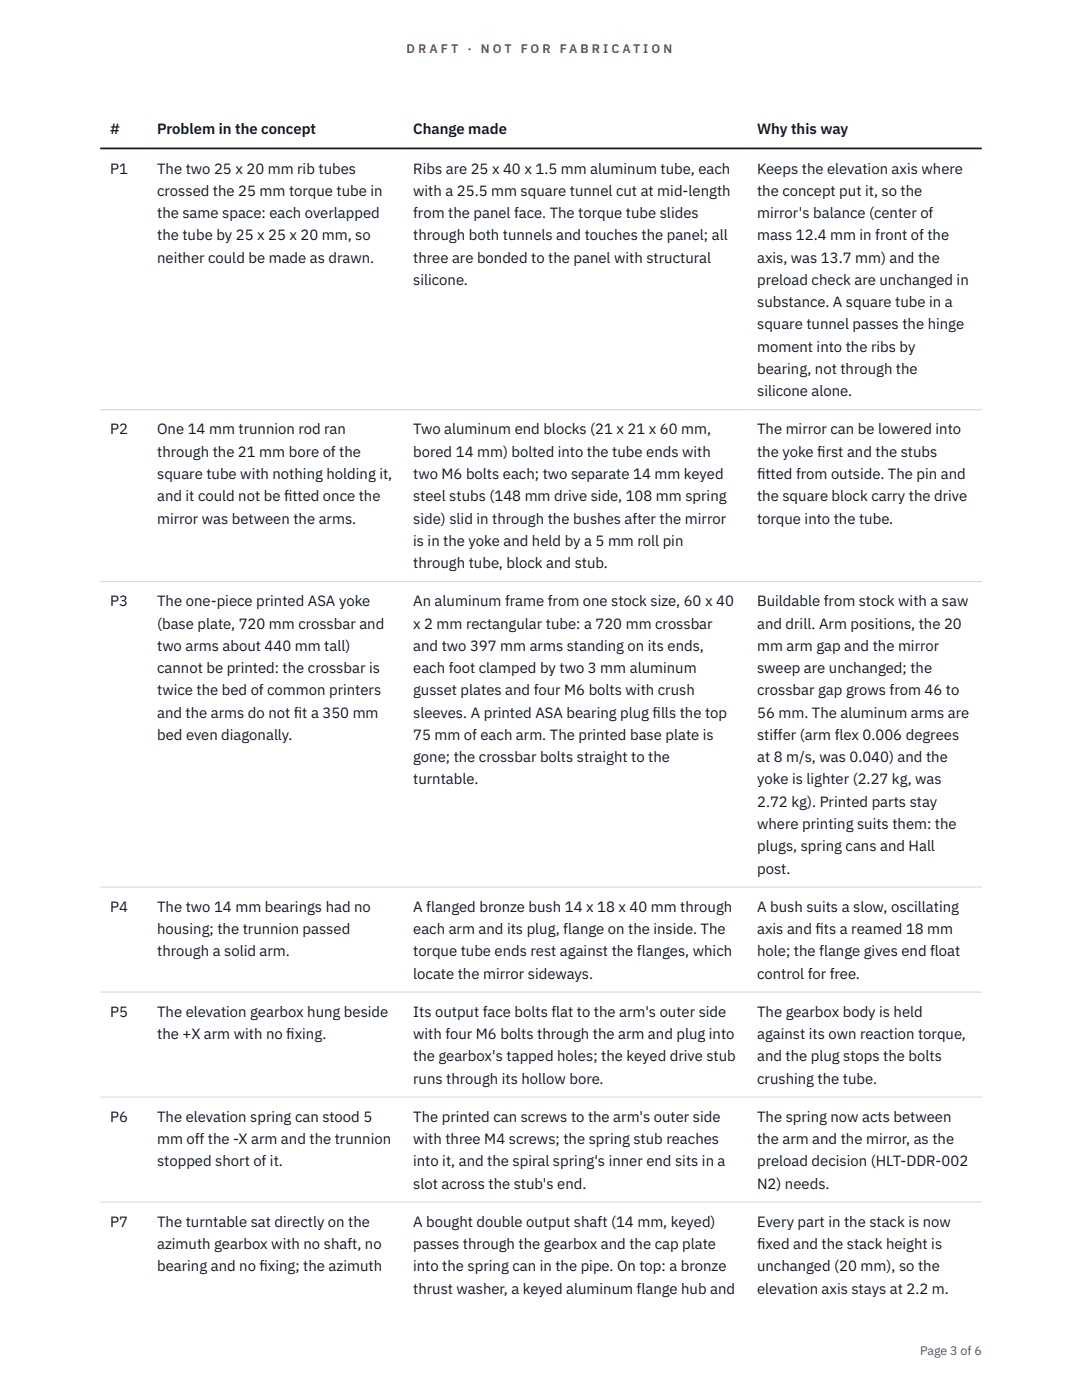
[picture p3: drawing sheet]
<svg xmlns="http://www.w3.org/2000/svg" width="216mm" height="279mm" viewBox="0 0 216 279" stroke-linecap="round" stroke-linejoin="round" font-family="sans-serif">
<defs><g id="words">
<g font-size="3" fill="#111827">
<text x="22" y="26.8">#</text>
<text x="31.4" y="26.8">Problem in the concept</text>
<text x="82.4" y="26.8">Change made</text>
<text x="151.1" y="26.8">Why this way</text>
<text x="22" y="34.6">P1</text>
<text x="31.4" y="34.6">The two 25 x 20 mm rib tubes</text>
<text x="82.4" y="34.6">Ribs are 25 x 40 x 1.5 mm aluminum tube, each</text>
<text x="151.1" y="34.6">Keeps the elevation axis where</text>
<text x="31.4" y="39.1">crossed the 25 mm torque tube in</text>
<text x="82.4" y="39.1">with a 25.5 mm square tunnel cut at mid-length</text>
<text x="151.1" y="39.1">the concept put it, so the</text>
<text x="31.4" y="43.5">the same space: each overlapped</text>
<text x="31.4" y="48">the tube by 25 x 25 x 20 mm, so</text>
<text x="82.4" y="43.5">from the panel face. The torque tube slides</text>
<text x="82.4" y="48">through both tunnels and touches the panel; all</text>
<text x="151.1" y="43.5">mirror's balance (center of</text>
<text x="151.1" y="48">mass 12.4 mm in front of the</text>
<text x="31.4" y="52.4">neither could be made as drawn.</text>
<text x="82.4" y="52.4">three are bonded to the panel with structural</text>
<text x="151.1" y="52.4">axis, was 13.7 mm) and the</text>
<text x="82.4" y="56.9">silicone.</text>
<text x="151.1" y="56.9">preload check are unchanged in</text>
<text x="151.1" y="61.3">substance. A square tube in a</text>
<text x="151.1" y="65.7">square tunnel passes the hinge</text>
<text x="151.1" y="70.2">moment into the ribs by</text>
<text x="151.1" y="74.6">bearing, not through the</text>
<text x="151.1" y="79.1">silicone alone.</text>
<text x="22" y="86.7">P2</text>
<text x="31.4" y="86.7">One 14 mm trunnion rod ran</text>
<text x="82.4" y="86.7">Two aluminum end blocks (21 x 21 x 60 mm,</text>
<text x="151.1" y="86.7">The mirror can be lowered into</text>
<text x="31.4" y="91.1">through the 21 mm bore of the</text>
<text x="31.4" y="95.6">square tube with nothing holding it,</text>
<text x="82.4" y="91.1">bored 14 mm) bolted into the tube ends with</text>
<text x="82.4" y="95.6">two M6 bolts each; two separate 14 mm keyed</text>
<text x="151.1" y="91.1">the yoke f</text>
<text x="151.1" y="95.6">f</text>
<text x="151.1" y="95.6">itted from outside. The pin and</text>
<text x="163.1" y="91.1">irst and the stubs</text>
<text x="31.4" y="100">and it could not be f</text>
<text x="56.7" y="100">itted once the</text>
<text x="82.4" y="100">steel stubs (148 mm drive side, 108 mm spring</text>
<text x="151.1" y="100">the square block carry the drive</text>
<text x="31.4" y="104.5">mirror was between the arms.</text>
<text x="82.4" y="104.5">side) slid in through the bushes after the mirror</text>
<text x="151.1" y="104.5">torque into the tube.</text>
<text x="82.4" y="108.9">is in the yoke and held by a 5 mm roll pin</text>
<text x="82.4" y="113.4">through tube, block and stub.</text>
<text x="22" y="121">P3</text>
<text x="31.4" y="121">The one-piece printed ASA yoke</text>
<text x="31.4" y="125.4">(base plate, 720 mm crossbar and</text>
<text x="82.4" y="121">An aluminum frame from one stock size, 60 x 40</text>
<text x="82.4" y="125.4">x 2 mm rectangular tube: a 720 mm crossbar</text>
<text x="151.1" y="121">Buildable from stock with a saw</text>
<text x="151.1" y="125.4">and drill. Arm positions, the 20</text>
<text x="31.4" y="129.9">two arms about 440 mm tall)</text>
<text x="82.4" y="129.9">and two 397 mm arms standing on its ends,</text>
<text x="151.1" y="129.9">mm arm gap and the mirror</text>
<text x="31.4" y="134.3">cannot be printed: the crossbar is</text>
<text x="82.4" y="134.3">each foot clamped by two 3 mm aluminum</text>
<text x="151.1" y="134.3">sweep are unchanged; the</text>
<text x="31.4" y="138.8">twice the bed of common printers</text>
<text x="31.4" y="143.2">and the arms do not f</text>
<text x="58.6" y="143.2">it a 350 mm</text>
<text x="82.4" y="138.8">gusset plates and four M6 bolts with crush</text>
<text x="82.4" y="143.2">sleeves. A printed ASA bearing plug f</text>
<text x="130.2" y="143.2">ills the top</text>
<text x="151.1" y="138.8">crossbar gap grows from 46 to</text>
<text x="151.1" y="143.2">56 mm. The aluminum arms are</text>
<text x="31.4" y="147.7">bed even diagonally.</text>
<text x="82.4" y="147.7">75 mm of each arm. The printed base plate is</text>
<text x="151.1" y="147.7">stiffer (arm flex 0.006 degrees</text>
<text x="82.4" y="152.1">gone; the crossbar bolts straight to the</text>
<text x="151.1" y="152.1">at 8 m/s, was 0.040) and the</text>
<text x="82.4" y="156.6">turntable.</text>
<text x="151.1" y="156.6">yoke is lighter (2.27 kg, was</text>
<text x="151.1" y="161">2.72 kg). Printed parts stay</text>
<text x="151.1" y="165.4">where printing suits them: the</text>
<text x="151.1" y="169.9">plugs, spring cans and Hall</text>
<text x="151.1" y="174.3">post.</text>
<text x="22" y="182">P4</text>
<text x="31.4" y="182">The two 14 mm bearings had no</text>
<text x="82.4" y="182">A flanged bronze bush 14 x 18 x 40 mm through</text>
<text x="151.1" y="182">A bush suits a slow, oscillating</text>
<text x="31.4" y="186.4">housing; the trunnion passed</text>
<text x="31.4" y="190.8">through a solid arm.</text>
<text x="82.4" y="186.4">each arm and its plug, flange on the inside. The</text>
<text x="82.4" y="190.8">torque tube ends rest against the flanges, which</text>
<text x="151.1" y="186.4">axis and f</text>
<text x="151.1" y="190.8">hole; the flange gives end float</text>
<text x="162.7" y="186.4">its a reamed 18 mm</text>
<text x="82.4" y="195.3">locate the mirror sideways.</text>
<text x="151.1" y="195.3">control for free.</text>
<text x="22" y="202.9">P5</text>
<text x="31.4" y="202.9">The elevation gearbox hung beside</text>
<text x="82.4" y="202.9">Its output face bolts flat to the arm's outer side</text>
<text x="151.1" y="202.9">The gearbox body is held</text>
<text x="31.4" y="207.4">the +X arm with no f</text>
<text x="57.1" y="207.4">ixing.</text>
<text x="82.4" y="207.4">with four M6 bolts through the arm and plug into</text>
<text x="151.1" y="207.4">against its own reaction torque,</text>
<text x="82.4" y="211.8">the gearbox's tapped holes; the keyed drive stub</text>
<text x="151.1" y="211.8">and the plug stops the bolts</text>
<text x="82.4" y="216.2">runs through its hollow bore.</text>
<text x="151.1" y="216.2">crushing the tube.</text>
<text x="22" y="223.9">P6</text>
<text x="31.4" y="223.9">The elevation spring can stood 5</text>
<text x="82.4" y="223.9">The printed can screws to the arm's outer side</text>
<text x="151.1" y="223.9">The spring now acts between</text>
<text x="31.4" y="228.3">mm off the -X arm and the trunnion</text>
<text x="31.4" y="232.8">stopped short of it.</text>
<text x="82.4" y="228.3">with three M4 screws; the spring stub reaches</text>
<text x="82.4" y="232.8">into it, and the spiral spring's inner end sits in a</text>
<text x="151.1" y="228.3">the arm and the mirror, as the</text>
<text x="151.1" y="232.8">preload decision (HLT-DDR-002</text>
<text x="82.4" y="237.2">slot across the stub's end.</text>
<text x="151.1" y="237.2">N2) needs.</text>
<text x="22" y="244.8">P7</text>
<text x="31.4" y="244.8">The turntable sat directly on the</text>
<text x="82.4" y="244.8">A bought double output shaft (14 mm, keyed)</text>
<text x="151.1" y="244.8">Every part in the stack is now</text>
<text x="31.4" y="249.3">azimuth gearbox with no shaft, no</text>
<text x="82.4" y="249.3">passes through the gearbox and the cap plate</text>
<text x="151.1" y="249.3">f</text>
<text x="151.1" y="249.3">ixed and the stack height is</text>
<text x="31.4" y="253.7">bearing and no f</text>
<text x="51.8" y="253.7">ixing; the azimuth</text>
<text x="82.4" y="253.7">into the spring can in the pipe. On top: a bronze</text>
<text x="151.1" y="253.7">unchanged (20 mm), so the</text>
<text x="82.4" y="258.2">thrust washer, a keyed aluminum flange hub and</text>
<text x="151.1" y="258.2">elevation axis stays at 2.2 m.</text>
</g>
<g font-size="2.5" fill="#b45309">
<text x="81.1" y="10.5">D R A F T</text>
<text x="93.3" y="10.5">·</text>
<text x="95.9" y="10.5">N O T</text>
<text x="103.9" y="10.5">F O R</text>
<text x="111.7" y="10.5">F A B R I C A T I O N</text>
</g>
<text font-size="2.5" fill="#4b5563" x="183.6" y="270.3">Page 3 of 6</text>
</g></defs>
<path d="M20 81.8h175.9M20 116.1h175.9M20 177h175.9M20 198h175.9M20 218.9h175.9M20 239.9h175.9" fill="none" stroke="#d1d5db" stroke-width=".2"/>
<path d="M20 29.6h175.9" fill="none" stroke="#111827" stroke-width=".35"/>
<use href="#words"/>
</svg>
